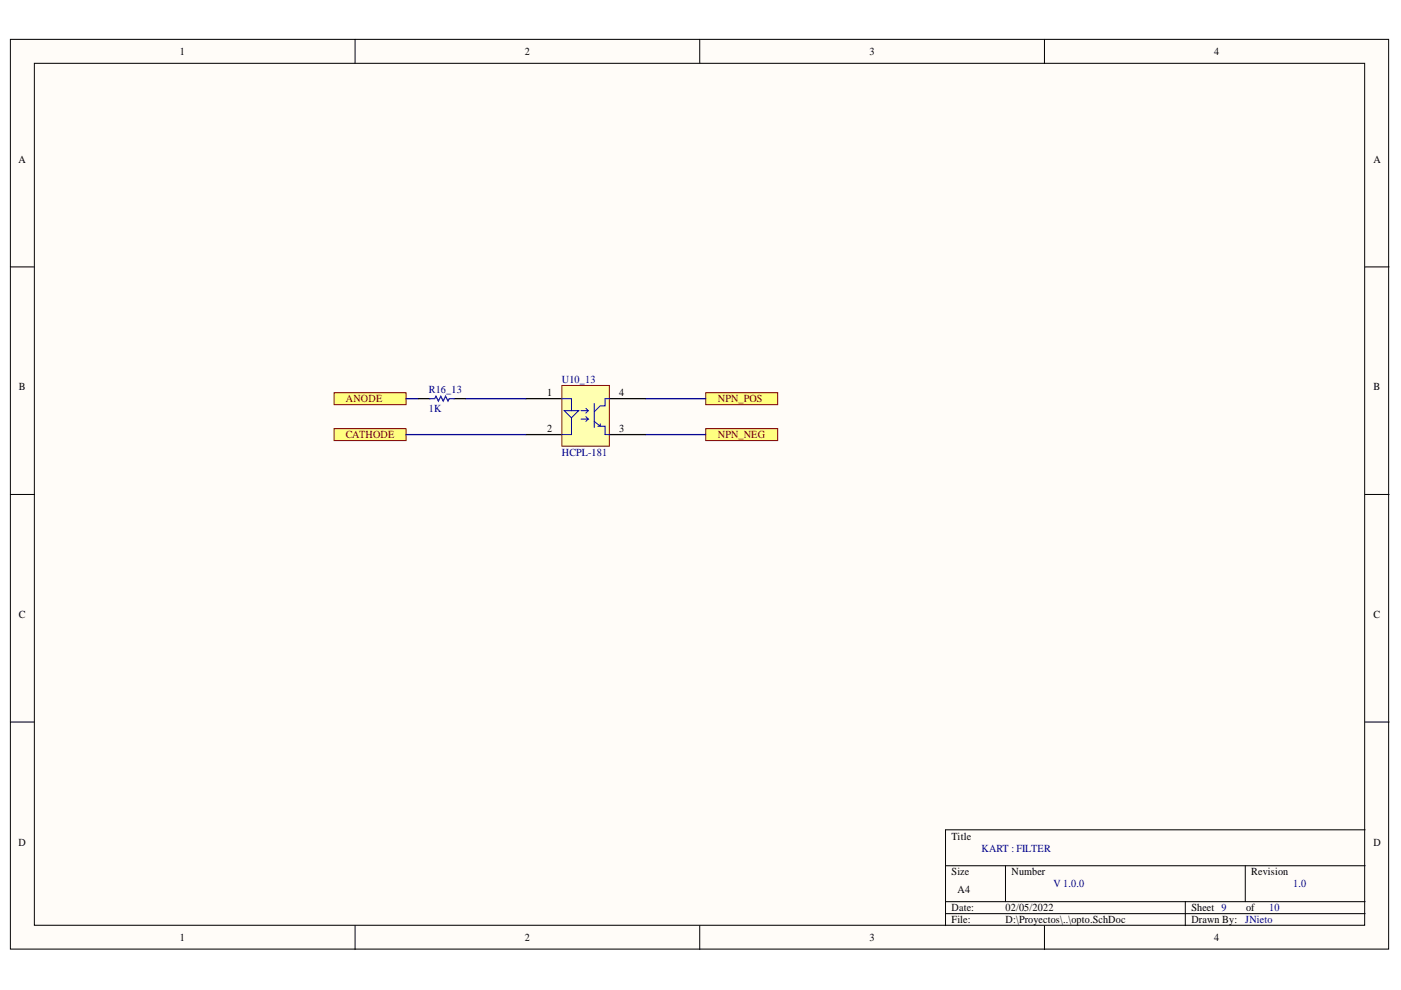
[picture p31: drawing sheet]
<svg xmlns="http://www.w3.org/2000/svg" width="297mm" height="210mm" viewBox="0 0 297 210" stroke-linecap="round" stroke-linejoin="round" font-family="sans-serif">
<defs><g id="words">
<g font-size="2.3">
<text x="38.2" y="11.7">1</text>
<text x="111.2" y="11.7">2</text>
<text x="184.3" y="11.7">3</text>
<text x="257.4" y="11.7">4</text>
<text x="3.9" y="34.5">A</text>
<text x="291.2" y="34.5">A</text>
<text x="4" y="82.7">B</text>
<text x="291.2" y="82.7">B</text>
<text x="116" y="84">1</text>
<text x="131.3" y="84">4</text>
<text x="116" y="91.6">2</text>
<text x="131.3" y="91.6">3</text>
<text x="4" y="131">C</text>
<text x="291.2" y="131">C</text>
<text x="3.9" y="179.3">D</text>
<text x="201.8" y="178">Title</text>
<text x="291.2" y="179.3">D</text>
<text x="201.8" y="185.6">Size</text>
<text x="214.5" y="185.6">Number</text>
<text x="265.3" y="185.6">Revision</text>
<text x="203" y="189.4">A4</text>
<text x="201.8" y="193.2">Date:</text>
<text x="201.8" y="195.8">File:</text>
<text x="213.2" y="193.2">02/05/2022</text>
<text x="213.2" y="195.8">D:\Proyectos\..\opto.SchDoc</text>
<text x="252.6" y="193.2">Sheet 9</text>
<text x="252.6" y="195.8">Drawn By:</text>
<text x="264.2" y="193.2">of</text>
<text x="38.2" y="199.6">1</text>
<text x="111.2" y="199.6">2</text>
<text x="184.3" y="199.6">3</text>
<text x="257.4" y="199.6">4</text>
</g>
<g font-size="2.3" fill="#000080">
<text x="90.9" y="83.3">R16_13</text>
<text x="119.1" y="81.2">U10_13</text>
<text x="90.9" y="87.3">1K</text>
<text x="119.1" y="96.7">HCPL-181</text>
<text x="208.1" y="180.5">KART : FILTER</text>
<text x="223.3" y="188.1">V 1.0.0</text>
<text x="274.2" y="188.1">1.0</text>
<text x="264" y="195.8">JNieto</text>
<text x="269.1" y="193.2">10</text>
</g>
<g font-size="2.3" fill="#800000">
<text x="73.3" y="85.3">ANODE</text>
<text x="152.2" y="85.3">NPN_POS</text>
<text x="73.3" y="92.9">CATHODE</text>
<text x="152.2" y="92.9">NPN_NEG</text>
</g>
</g></defs>
<g fill="#fffcf8" stroke="#000" stroke-width=".21">
<path d="M2.2 8.3h292.2v192.9h-292.2z"/>
<path d="M7.3 13.4h282v182.8h-282z"/>
</g>
<g fill="none" stroke="#000" stroke-width=".21">
<path d="M75.3 8.3v5.1M148.4 8.3v5.1M221.4 8.3v5.1M2.2 56.6h5.1M289.4 56.6h5.1M2.2 104.8h5.1M289.4 104.8h5.1M2.2 153.1h5.1M289.4 153.1h5.1M289.4 175.9h-88.9v20.4M75.3 196.3v5M148.4 196.3v5"/>
<path d="M200.5 183.6h88.9M200.5 191.2h88.9M200.5 193.7h88.9M213.2 183.6v7.6M221.4 196.3v5M251.3 191.2v5.1M264 183.6v7.6"/>
</g>
<path d="M88.6 84.5h2.6M96.3 84.5h2.5M111.5 84.5h7.6M111.5 92.1h7.6M129.3 84.5h7.6M129.3 92.1h7.6" fill="none" stroke="#000" stroke-width=".26"/>
<path d="M91.2 84.5h1l.2-.5 .5 1 .6-1 .5 1 .5-1 .5 1 .2-.5h1.1" fill="none" stroke="#00f" stroke-width=".26"/>
<path d="M119.1 81.7h10.1v12.9h-10.1z" fill="#ffffb0" stroke="#800000" stroke-width=".21"/>
<path d="M119.1 84.5h2.1v2.6h1.5l-1.5 1.5-1.6-1.5h1.6M121.2 88.6v3.5h-2.1M124.2 86.6l.5 .5h-1.5M124.2 88.3l.5 .5h-1.5M124.7 87.1l-.5 .5M124.7 88.8l-.5 .6M126 89.4l1.3 1h1v1.7h1M126 85.5v5.1M127.3 89.9v.5h-.5M129.3 84.5h-1v1.5h-1l-1.3 1.3" fill="none" stroke="#0000b4" stroke-width=".21"/>
<g fill="#ffff80" stroke="#800000" stroke-width=".21">
<path d="M70.8 83.3h15.3v2.5h-15.3z" fill-rule="evenodd"/>
<path d="M70.8 90.9h15.3v2.5h-15.3z" fill-rule="evenodd"/>
<path d="M149.6 83.3h15.3v2.5h-15.3z" fill-rule="evenodd"/>
<path d="M149.6 90.9h15.3v2.5h-15.3z" fill-rule="evenodd"/>
</g>
<path d="M86.1 84.5h2.5M86.1 92.1h25.4M98.8 84.5h12.7M136.9 84.5h12.7M136.9 92.1h12.7" fill="none" stroke="#000080" stroke-width=".26"/>
<use href="#words"/>
</svg>
